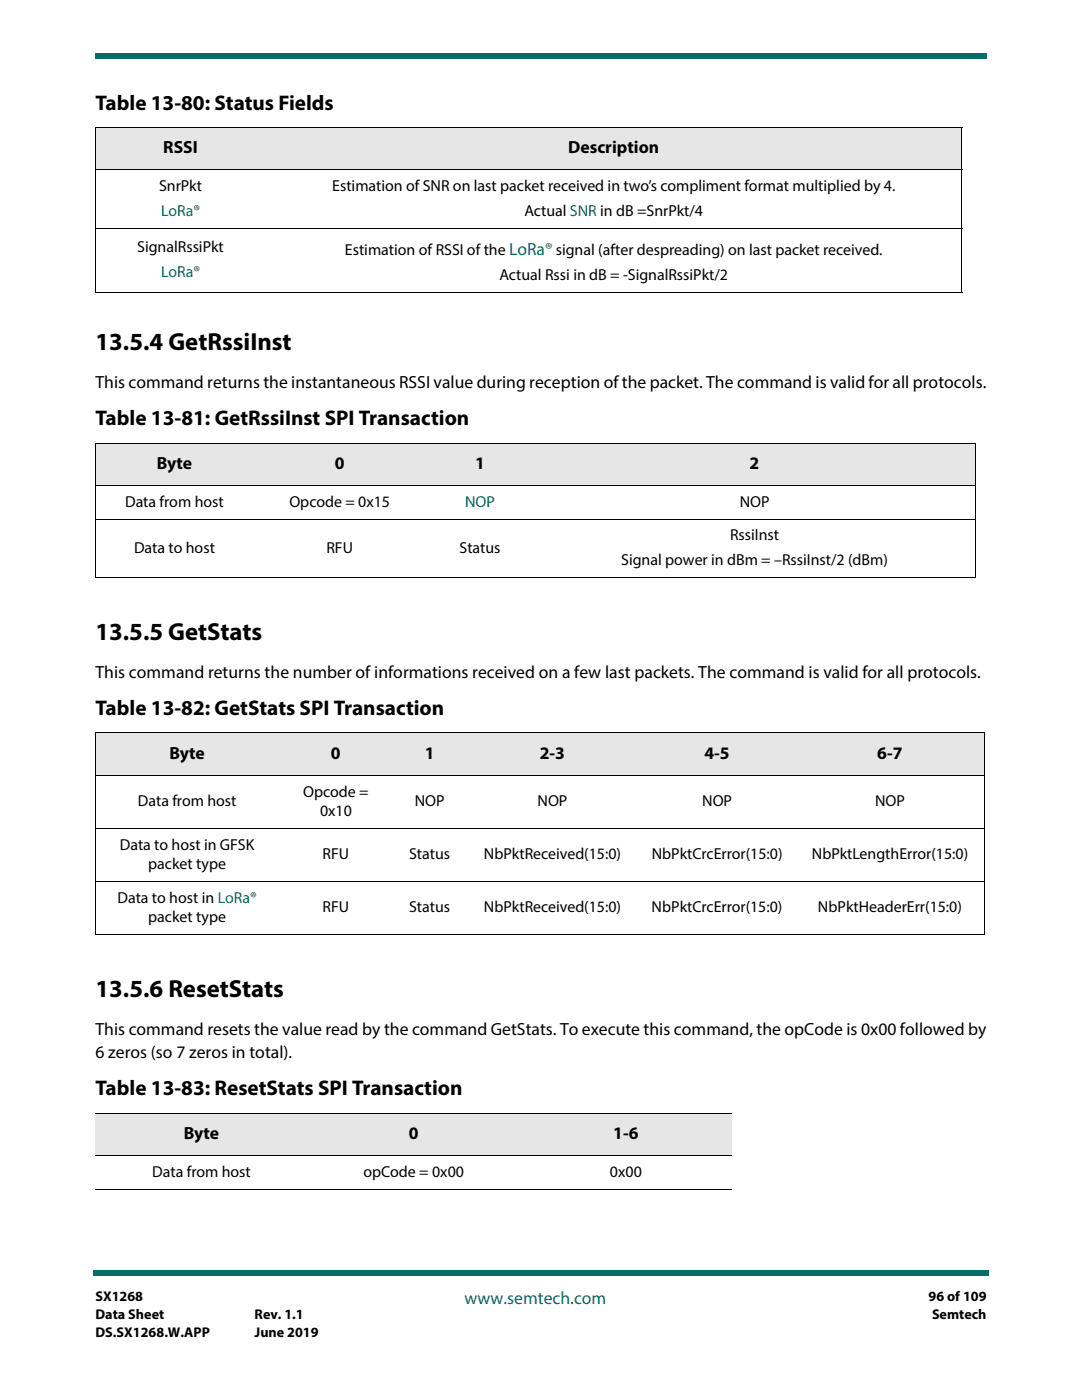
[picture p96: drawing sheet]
<svg xmlns="http://www.w3.org/2000/svg" width="216mm" height="279mm" viewBox="0 0 216 279" stroke-linecap="round" stroke-linejoin="round" font-family="sans-serif">
<defs><g id="words">
<g font-size="4.9">
<text x="19" y="69.8">13.5.4 GetRssiInst</text>
<text x="19" y="127.7">13.5.5 GetStats</text>
<text x="19" y="199">13.5.6 ResetStats</text>
</g>
<g font-size="4.2">
<text x="19" y="21.9">Table 13-80: Status Fields</text>
<text x="19" y="84.9">Table 13-81: GetRssiInst SPI Transaction</text>
<text x="19" y="142.7">Table 13-82: GetStats SPI Transaction</text>
<text x="19" y="218.6">Table 13-83: ResetStats SPI Transaction</text>
</g>
<g font-size="3.5">
<text x="32.6" y="30.6">RSSI</text>
<text x="113.3" y="30.6">Description</text>
<text x="19" y="77.4">This command returns the instantaneous RSSI value during reception of the packet. The command is valid for all protocols.</text>
<text x="31.3" y="93.6">Byte</text>
<text x="66.8" y="93.6">0</text>
<text x="94.8" y="93.6">1</text>
<text x="149.6" y="93.6">2</text>
<text x="19" y="135.2">This command returns the number of informations received on a few last packets. The command is valid for all protocols.</text>
<text x="33.8" y="151.5">Byte</text>
<text x="66" y="151.5">0</text>
<text x="84.8" y="151.5">1</text>
<text x="107.7" y="151.5">2-3</text>
<text x="140.6" y="151.5">4-5</text>
<text x="175" y="151.5">6-7</text>
<text x="19" y="206.5">This command resets the value read by the command GetStats. To execute this command, the opCode is 0x00 followed by</text>
<text x="19" y="211.1">6 zeros (so 7 zeros in total).</text>
<text x="36.7" y="227.3">Byte</text>
<text x="81.6" y="227.3">0</text>
<text x="122.4" y="227.3">1-6</text>
</g>
<text font-size="3.5" fill="#086d68" x="92.7" y="260.2">www.semtech.com</text>
<g font-size="3.2">
<text x="31.7" y="38.1">SnrPkt</text>
<text x="66.3" y="38.1">Estimation of SNR on last packet received in two’s compliment format multiplied by 4.</text>
<text x="104.6" y="43">Actual SNR in dB =SnrPkt/4</text>
<text x="27.4" y="50.4">SignalRssiPkt</text>
<text x="68.8" y="50.9">Estimation of RSSI of the LoRa® signal (after despreading) on last packet received.</text>
<text x="99.7" y="56">Actual Rssi in dB = -SignalRssiPkt/2</text>
<text x="25" y="101.1">Data from host</text>
<text x="57.7" y="101.1">Opcode = 0x15</text>
<text x="147.6" y="101.1">NOP</text>
<text x="145.7" y="107.8">RssiInst</text>
<text x="26.8" y="110.3">Data to host</text>
<text x="65.1" y="110.3">RFU</text>
<text x="91.7" y="110.3">Status</text>
<text x="124" y="112.8">Signal power in dBm = –RssiInst/2 (dBm)</text>
<text x="27.5" y="160.9">Data from host</text>
<text x="60.5" y="159">Opcode =</text>
<text x="82.8" y="160.9">NOP</text>
<text x="107.3" y="160.9">NOP</text>
<text x="140.1" y="160.9">NOP</text>
<text x="174.6" y="160.9">NOP</text>
<text x="63.9" y="162.9">0x10</text>
<text x="23.9" y="169.6">Data to host in GFSK</text>
<text x="29.6" y="173.5">packet type</text>
<text x="64.4" y="171.5">RFU</text>
<text x="81.7" y="171.5">Status</text>
<text x="96.5" y="171.5">NbPktReceived(15:0)</text>
<text x="130" y="171.5">NbPktCrcError(15:0)</text>
<text x="162" y="171.5">NbPktLengthError(15:0)</text>
<text x="23.5" y="180.1">Data to host in LoRa®</text>
<text x="29.6" y="184">packet type</text>
<text x="64.4" y="182.1">RFU</text>
<text x="81.7" y="182.1">Status</text>
<text x="96.5" y="182.1">NbPktReceived(15:0)</text>
<text x="130" y="182.1">NbPktCrcError(15:0)</text>
<text x="163.2" y="182.1">NbPktHeaderErr(15:0)</text>
<text x="30.4" y="234.8">Data from host</text>
<text x="72.5" y="234.8">opCode = 0x00</text>
<text x="121.7" y="234.8">0x00</text>
</g>
<g font-size="3.2" fill="#086d68">
<text x="32.1" y="43">LoRa®</text>
<text x="32.1" y="55.3">LoRa®</text>
<text x="92.8" y="101.1">NOP</text>
</g>
<g font-size="2.8">
<text x="19" y="259.7">SX1268</text>
<text x="19" y="263.2">Data Sheet</text>
<text x="50.8" y="263.2">Rev. 1.1</text>
<text x="185.3" y="259.7">96 of 109</text>
<text x="186" y="263.2">Semtech</text>
<text x="19" y="266.7">DS.SX1268.W.APP</text>
<text x="50.8" y="266.7">June 2019</text>
</g>
</g></defs>
<g fill="#086d68">
<path d="M18.5 253.5h.5v1h-.5z"/>
<path d="M19 253.5h178.4v1h-178.4z"/>
</g>
<path d="M19 6.4h177.8v9.5h-177.8z" fill="#fff"/>
<g fill="#086d68">
<path d="M19 10.6v1z"/>
<path d="M19 10.6h177.8v1h-177.8z"/>
</g>
<g fill="#e6e6e6">
<path d="M19 88.4h31.6v8.5h-31.6z"/>
<path d="M50.6 88.4h34.4v8.5h-34.4z"/>
<path d="M85 88.4h21.6v8.5h-21.6z"/>
<path d="M106.6 88.4h88v8.5h-88z"/>
<path d="M19 146.3h36.6v8.4h-36.6z"/>
<path d="M55.6 146.3h22.8v8.4h-22.8z"/>
<path d="M78.4 146.3h14.7v8.4h-14.7z"/>
<path d="M93.1 146.3h34.3v8.4h-34.3z"/>
<path d="M127.4 146.3h31.4v8.4h-31.4z"/>
<path d="M158.8 146.3h37.6v8.4h-37.6z"/>
<path d="M19 222.1h42.4v8.5h-42.4z"/>
<path d="M61.4 222.1h42.3v8.5h-42.3z"/>
<path d="M103.7 222.1h42.3v8.5h-42.3z"/>
<path d="M19 25.4h34v8.5h-34z"/>
<path d="M53 25.4h138.9v8.5h-138.9z"/>
</g>
<g fill="none" stroke="#000" stroke-width=".2">
<path d="M19 25.4h173M19 33.9h173M19 25.5v32.9M191.9 25.5v32.9M19 45.5h173M19 58.4h173M19 88.4h175.6M19 96.9h175.6M19 88.5v26.6M194.6 88.5v26.6M19 103.6h175.6M19 115.2h175.6"/>
<path d="M19 146.3h177.5M19 154.7h177.5M19 146.4v40M196.4 146.4v40M19 165.3h177.5M19 175.9h177.5M19 186.5h177.5M19 222.1h127M19 230.6h127M19 237.3h127"/>
</g>
<use href="#words"/>
</svg>
